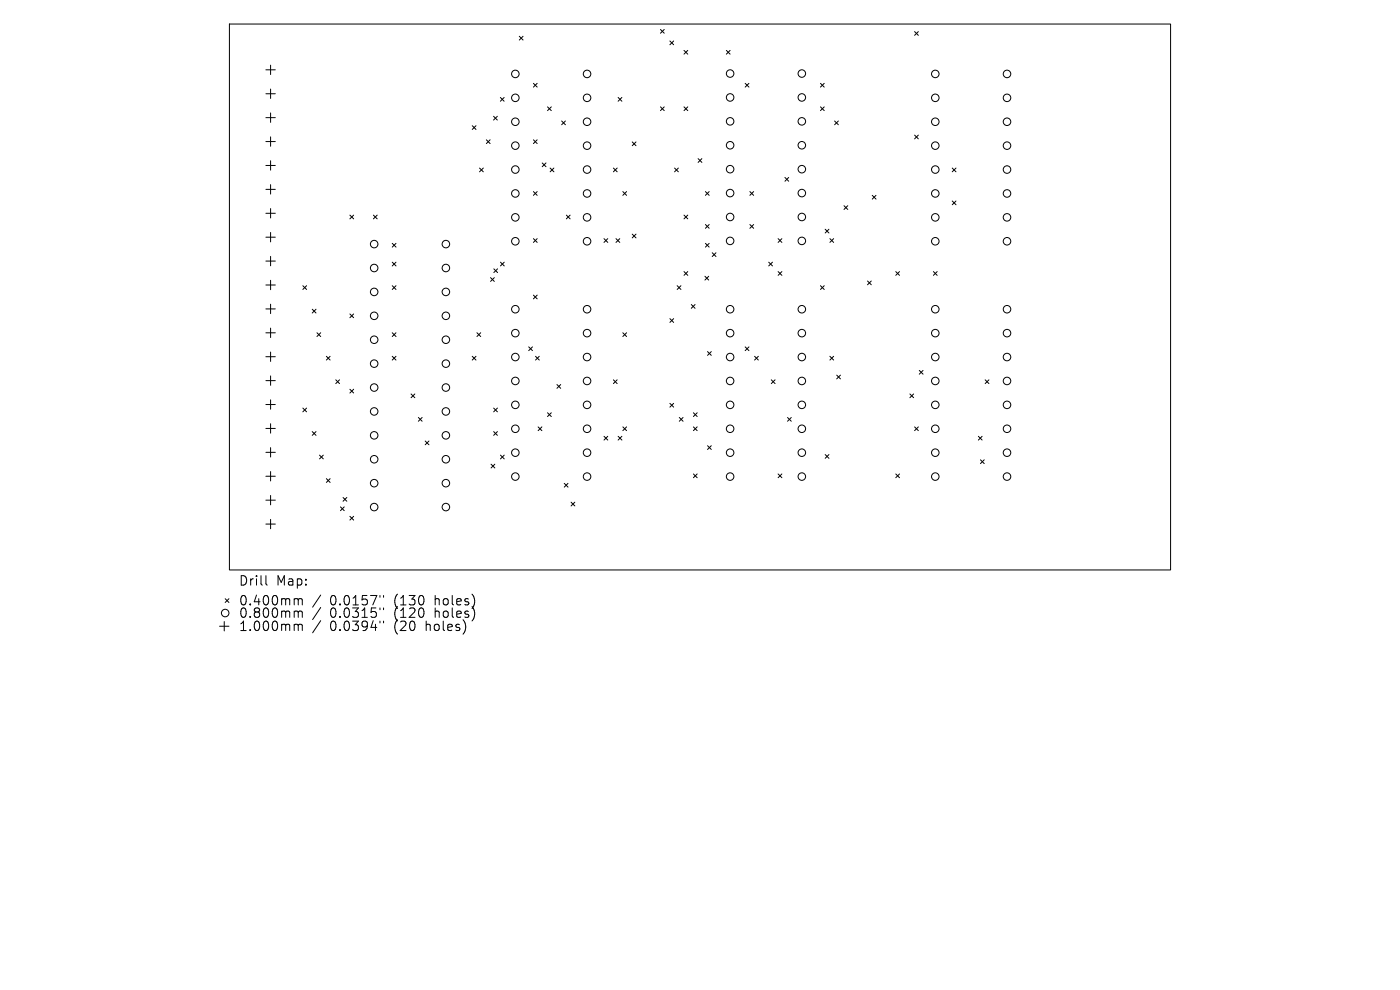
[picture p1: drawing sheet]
<svg xmlns="http://www.w3.org/2000/svg" width="297mm" height="210mm" viewBox="0 0 297 210" stroke-linecap="round" stroke-linejoin="round" font-family="sans-serif">
<defs><g id="words">
<g font-size="2.8">
<text x="50.6" y="124.5">Drill</text>
<text x="58.6" y="124.5">Map:</text>
<text x="50.6" y="128.7">0.400mm</text>
<text x="50.6" y="131.3">0.800mm</text>
<text x="70" y="128.7">0.0157&quot;</text>
<text x="70" y="131.3">0.0315&quot;</text>
<text x="83.7" y="128.7">(130</text>
<text x="83.7" y="131.3">(120</text>
<text x="92.5" y="128.7">holes)</text>
<text x="92.5" y="131.3">holes)</text>
<text x="50.6" y="134.1">1.000mm</text>
<text x="70" y="134.1">0.0394&quot;</text>
<text x="83.7" y="134.1">(20</text>
<text x="90.6" y="134.1">holes)</text>
</g>
</g></defs>
<g fill="none" stroke="#000" stroke-width=".21">
<path d="M48.7 5.1h199.6v115.8h-199.6zM56.4 14.8h2M56.4 19.9h2M57.4 13.8v2M57.4 18.9v2M110.2 7.7l.8 .8M111 7.7l-.8 .8M113.2 17.7l.8 .8M114 17.7l-.8 .8M140.1 6.2l.8 .8M140.9 6.2l-.8 .8M142.1 8.7l.8 .8"/>
<path d="M142.9 8.7l-.8 .8M145.1 10.7l.8 .8M145.9 10.7l-.8 .8M154.1 10.7l.8 .8M154.9 10.7l-.8 .8M158.1 17.7l.8 .8M158.9 17.7l-.8 .8M174.1 17.7l.8 .8M174.9 17.7l-.8 .8M194 6.7l.8 .8M194.8 6.7l-.8 .8M56.4 25h2"/>
<path d="M56.4 30h2M56.4 35.1h2M57.4 24v2M57.4 29v2M57.4 34.1v2M57.4 39.2v2M100.2 26.7l.8 .8M101 26.7l-.8 .8M101.7 35.6l.8 .8M102.5 35.6l-.8 .8M103.2 29.7l.8 .8M104 29.7l-.8 .8"/>
<path d="M104.7 24.7l.8 .8M105.5 24.7l-.8 .8M106.2 20.7l.8 .8M107 20.7l-.8 .8M113.2 29.7l.8 .8M114 29.7l-.8 .8M115 34.6l.8 .8M115.8 34.6l-.8 .8M116.2 22.7l.8 .8M116.7 35.6l.8 .8M117 22.7l-.8 .8M117.5 35.6l-.8 .8"/>
<path d="M119.2 25.7l.7 .8M119.9 25.7l-.7 .8M130.1 35.6l.8 .8M130.9 35.6l-.8 .8M131.1 20.7l.8 .8M131.9 20.7l-.8 .8M134.1 30.1l.8 .8M134.9 30.1l-.8 .8M140.1 22.7l.8 .8M140.9 22.7l-.8 .8M143.1 35.6l.8 .8M143.9 35.6l-.8 .8"/>
<path d="M145.1 22.7l.8 .8M145.9 22.7l-.8 .8M148.1 33.7l.8 .8M148.9 33.7l-.8 .8M166.5 37.6l.8 .8M167.3 37.6l-.8 .8M174.1 22.7l.8 .8M174.9 22.7l-.8 .8M177.1 25.7l.8 .8M177.9 25.7l-.8 .8M194 28.7l.8 .8M194.8 28.7l-.8 .8"/>
<path d="M202 35.6l.8 .8M202.8 35.6l-.8 .8M56.4 40.2h2M56.4 45.2h2M56.4 50.3h2M56.4 55.4h2M57.4 44.2v2M57.4 49.3v2M57.4 54.4v2M57.4 59.5v2M74.2 45.6l.8 .8M75 45.6l-.8 .8"/>
<path d="M79.2 45.6l.8 .8M80 45.6l-.8 .8M83.2 51.6l.8 .8M83.2 55.6l.8 .8M84 51.6l-.8 .8M84 55.6l-.8 .8M104.1 58.9l.8 .8M104.8 57l.8 .8M104.9 58.9l-.8 .8M105.6 57l-.8 .8M106.2 55.6l.8 .8M107 55.6l-.8 .8"/>
<path d="M113.2 40.6l.8 .8M113.2 50.6l.8 .8M114 40.6l-.8 .8M114 50.6l-.8 .8M120.1 45.6l.8 .8M120.9 45.6l-.8 .8M128.1 50.6l.8 .8M128.9 50.6l-.8 .8M130.7 50.6l.8 .8M131.5 50.6l-.8 .8M132.1 40.6l.8 .8M132.9 40.6l-.8 .8"/>
<path d="M134.1 49.7l.8 .8M134.9 49.7l-.8 .8M145.1 45.6l.8 .8M145.1 57.6l.8 .8M145.9 57.6l-.8 .8M145.9 45.6l-.8 .8M149.5 58.6l.8 .8M149.7 40.6l.7 .8M149.7 47.6l.7 .8M149.7 51.6l.7 .8M150.3 58.6l-.8 .8M150.4 40.6l-.7 .8"/>
<path d="M150.4 47.6l-.7 .8M150.4 51.6l-.7 .8M151.1 53.6l.8 .8M151.9 53.6l-.8 .8M159.1 40.6l.8 .8M159.1 47.6l.8 .8M159.9 40.6l-.8 .8M159.9 47.6l-.8 .8M163.1 55.6l.8 .8M163.9 55.6l-.8 .8M165.1 57.6l.8 .8M165.1 50.6l.8 .8"/>
<path d="M165.9 57.6l-.8 .8M165.9 50.6l-.8 .8M175.1 48.6l.8 .8M175.9 48.6l-.8 .8M176.1 50.6l.8 .8M176.9 50.6l-.8 .8M179 43.6l.8 .8M179.8 43.6l-.8 .8M184 59.6l.8 .8M184.8 59.6l-.8 .8M185 41.4l.8 .8M185.8 41.4l-.8 .8"/>
<path d="M190 57.6l.8 .8M190.8 57.6l-.8 .8M198 57.6l.8 .8M198.8 57.6l-.8 .8M202 42.6l.8 .8M202.8 42.6l-.8 .8M56.4 60.5h2M56.4 65.5h2M56.4 70.6h2M56.4 75.7h2M57.4 64.5v2M57.4 69.6v2"/>
<path d="M57.4 74.7v2M57.4 79.7v2M64.2 60.6l.8 .8M65 60.6l-.8 .8M66.2 65.6l.8 .8M67 65.6l-.8 .8M67.2 70.6l.8 .8M68 70.6l-.8 .8M69.2 75.6l.8 .8M70 75.6l-.8 .8M74.2 66.6l.8 .8M75 66.6l-.8 .8"/>
<path d="M83.2 75.6l.8 .8M83.2 60.6l.8 .8M83.2 70.6l.8 .8M84 60.6l-.8 .8M84 70.6l-.8 .8M84 75.6l-.8 .8M100.2 75.6l.8 .8M101 75.6l-.8 .8M101.2 70.6l.8 .8M102 70.6l-.8 .8M112.2 73.6l.8 .8M113 73.6l-.8 .8"/>
<path d="M113.2 62.6l.8 .8M113.6 75.6l.8 .8M114 62.6l-.8 .8M114.4 75.6l-.8 .8M132.1 70.6l.8 .8M132.9 70.6l-.8 .8M142.1 67.6l.8 .8M142.9 67.6l-.8 .8M143.7 60.6l.8 .8M144.5 60.6l-.8 .8M146.7 64.6l.8 .8M147.5 64.6l-.8 .8"/>
<path d="M150.1 74.6l.8 .8M150.9 74.6l-.8 .8M158.1 73.6l.8 .8M158.9 73.6l-.8 .8M160.1 75.6l.8 .8M160.9 75.6l-.8 .8M174.1 60.6l.8 .8M174.9 60.6l-.8 .8M176.1 75.6l.8 .8M176.9 75.6l-.8 .8M177.5 79.6l.8 .8M178.3 79.6l-.8 .8"/>
<path d="M195 78.6l.8 .8M195.8 78.6l-.8 .8M56.4 80.7h2M56.4 85.8h2M56.4 90.9h2M56.4 96h2M57.4 84.8v2M57.4 89.9v2M57.4 95v2M64.2 86.6l.8 .8M65 86.6l-.8 .8M66.2 91.6l.8 .8"/>
<path d="M67 91.6l-.8 .8M67.8 96.5l.8 .8M68.6 96.5l-.8 .8M71.2 80.6l.8 .8M72 80.6l-.8 .8M74.2 82.6l.8 .8M75 82.6l-.8 .8M87.2 83.6l.8 .8M88 83.6l-.8 .8M88.8 88.6l.8 .8M89.6 88.6l-.8 .8M90.2 93.6l.8 .7"/>
<path d="M91 93.6l-.8 .7M104.2 98.5l.8 .8M104.7 86.6l.8 .8M104.7 91.6l.8 .8M105 98.5l-.8 .8M105.5 86.6l-.8 .8M105.5 91.6l-.8 .8M106.2 96.5l.8 .8M107 96.5l-.8 .8M114.2 90.6l.8 .8M115 90.6l-.8 .8M116.2 87.6l.8 .8"/>
<path d="M117 87.6l-.8 .8M118.2 81.6l.8 .8M119 81.6l-.8 .8M128.1 92.6l.8 .8M128.9 92.6l-.8 .8M130.1 80.6l.8 .8M130.9 80.6l-.8 .8M131.1 92.6l.8 .8M131.9 92.6l-.8 .8M132.1 90.6l.8 .8M132.9 90.6l-.8 .8M142.1 85.6l.8 .8"/>
<path d="M142.9 85.6l-.8 .8M144.1 88.6l.8 .8M144.9 88.6l-.8 .8M147.1 87.6l.8 .8M147.1 90.6l.8 .8M147.9 87.6l-.8 .8M147.9 90.6l-.8 .8M150.1 94.5l.8 .8M150.9 94.5l-.8 .8M163.6 80.6l.8 .8M164.4 80.6l-.8 .8M167.1 88.6l.8 .8"/>
<path d="M167.9 88.6l-.8 .8M175.1 96.4l.8 .8M175.9 96.4l-.8 .8M193 83.6l.8 .8M193.8 83.6l-.8 .8M194 90.6l.8 .8M194.8 90.6l-.8 .8M207.6 92.6l.8 .8M208 97.5l.8 .8M208.4 92.6l-.8 .8M208.8 97.5l-.8 .8M209 80.6l.8 .8"/>
<path d="M209.8 80.6l-.8 .8M56.4 101h2M56.4 106.1h2M56.4 111.2h2M57.4 100v2M57.4 105.1v2M57.4 110.2v2M69.2 101.5l.8 .8M70 101.5l-.8 .8M72.2 107.5l.8 .8M72.8 105.5l.8 .8M73 107.5l-.8 .8"/>
<path d="M73.6 105.5l-.8 .8M74.2 109.5l.8 .8M75 109.5l-.8 .8M119.7 102.5l.8 .8M120.5 102.5l-.8 .8M121.1 106.5l.8 .8M121.9 106.5l-.8 .8M147.1 100.5l.8 .8M147.9 100.5l-.8 .8M165.1 100.5l.8 .8M165.9 100.5l-.8 .8M190 100.5l.8 .8"/>
<path d="M190.8 100.5l-.8 .8M46.6 132.8h2M47.6 131.8v2M47.8 127l.8 .8M48.6 127l-.8 .8M56.4 122.1v1.7l.3 .3M62.7 127l.5 .1 .1 .2M62.7 129.6h.3l.3 .3M62.7 132.4h.3l.3 .3M63.3 127.3l.3-.3 .4 .1 .1 1.2M63.3 127.3v1M63.3 129.9v1.1"/>
<path d="M63.3 132.7v1.1M63.3 129.9l.3-.3 .4 .1 .1 1.3M63.3 132.7l.3-.3 .4 .1 .1 1.3M68 126.2l-1.7 2.6M68 128.9l-1.7 2.5M68 131.7l-1.7 2.5M80.6 126.3v.4M80.6 129v.3M80.6 131.8v.3M81.4 126.3v.4M81.4 129v.3M81.4 131.8v.3"/>
<circle cx="109.3" cy="15.7" r=".8"/>
<circle cx="124.5" cy="15.7" r=".8"/>
<circle cx="154.9" cy="15.6" r=".8"/>
<circle cx="170.1" cy="15.6" r=".8"/>
<circle cx="198.4" cy="15.7" r=".8"/>
<circle cx="213.6" cy="15.7" r=".8"/>
<circle cx="109.3" cy="30.9" r=".8"/>
<circle cx="109.3" cy="20.8" r=".8"/>
<circle cx="109.3" cy="36" r=".8"/>
<circle cx="109.3" cy="25.8" r=".8"/>
<circle cx="124.5" cy="30.9" r=".8"/>
<circle cx="124.5" cy="20.8" r=".8"/>
<circle cx="124.5" cy="36" r=".8"/>
<circle cx="124.5" cy="25.8" r=".8"/>
<circle cx="154.9" cy="35.9" r=".8"/>
<circle cx="154.9" cy="20.7" r=".8"/>
<circle cx="154.9" cy="25.7" r=".8"/>
<circle cx="154.9" cy="30.8" r=".8"/>
<circle cx="170.1" cy="35.9" r=".8"/>
<circle cx="170.1" cy="20.7" r=".8"/>
<circle cx="170.1" cy="25.7" r=".8"/>
<circle cx="170.1" cy="30.8" r=".8"/>
<circle cx="198.4" cy="30.9" r=".8"/>
<circle cx="198.4" cy="20.8" r=".8"/>
<circle cx="198.4" cy="36" r=".8"/>
<circle cx="198.4" cy="25.8" r=".8"/>
<circle cx="213.6" cy="30.9" r=".8"/>
<circle cx="213.6" cy="20.8" r=".8"/>
<circle cx="213.6" cy="36" r=".8"/>
<circle cx="213.6" cy="25.8" r=".8"/>
<circle cx="79.4" cy="56.9" r=".8"/>
<circle cx="79.4" cy="51.8" r=".8"/>
<circle cx="94.6" cy="56.9" r=".8"/>
<circle cx="94.6" cy="51.8" r=".8"/>
<circle cx="109.3" cy="46.1" r=".8"/>
<circle cx="109.3" cy="51.2" r=".8"/>
<circle cx="109.3" cy="41" r=".8"/>
<circle cx="124.5" cy="46.1" r=".8"/>
<circle cx="124.5" cy="51.2" r=".8"/>
<circle cx="124.5" cy="41" r=".8"/>
<circle cx="154.9" cy="51.1" r=".8"/>
<circle cx="154.9" cy="41" r=".8"/>
<circle cx="154.9" cy="46" r=".8"/>
<circle cx="170.1" cy="51.1" r=".8"/>
<circle cx="170.1" cy="41" r=".8"/>
<circle cx="170.1" cy="46" r=".8"/>
<circle cx="198.4" cy="46.1" r=".8"/>
<circle cx="198.4" cy="51.2" r=".8"/>
<circle cx="198.4" cy="41" r=".8"/>
<circle cx="213.6" cy="46.1" r=".8"/>
<circle cx="213.6" cy="51.2" r=".8"/>
<circle cx="213.6" cy="41" r=".8"/>
<circle cx="79.4" cy="61.9" r=".8"/>
<circle cx="79.4" cy="77.1" r=".8"/>
<circle cx="79.4" cy="72.1" r=".8"/>
<circle cx="79.4" cy="67" r=".8"/>
<circle cx="94.6" cy="61.9" r=".8"/>
<circle cx="94.6" cy="77.1" r=".8"/>
<circle cx="94.6" cy="72.1" r=".8"/>
<circle cx="94.6" cy="67" r=".8"/>
<circle cx="109.3" cy="65.6" r=".8"/>
<circle cx="109.3" cy="70.7" r=".8"/>
<circle cx="109.3" cy="75.7" r=".8"/>
<circle cx="124.5" cy="65.6" r=".8"/>
<circle cx="124.5" cy="70.7" r=".8"/>
<circle cx="124.5" cy="75.7" r=".8"/>
<circle cx="154.9" cy="65.6" r=".8"/>
<circle cx="154.9" cy="70.7" r=".8"/>
<circle cx="154.9" cy="75.7" r=".8"/>
<circle cx="170.1" cy="65.6" r=".8"/>
<circle cx="170.1" cy="70.7" r=".8"/>
<circle cx="170.1" cy="75.7" r=".8"/>
<circle cx="198.4" cy="65.6" r=".8"/>
<circle cx="198.4" cy="70.7" r=".8"/>
<circle cx="198.4" cy="75.7" r=".8"/>
<circle cx="213.6" cy="65.6" r=".8"/>
<circle cx="213.6" cy="70.7" r=".8"/>
<circle cx="213.6" cy="75.7" r=".8"/>
<circle cx="79.4" cy="92.4" r=".8"/>
<circle cx="79.4" cy="97.4" r=".8"/>
<circle cx="79.4" cy="82.2" r=".8"/>
<circle cx="79.4" cy="87.3" r=".8"/>
<circle cx="94.6" cy="92.4" r=".8"/>
<circle cx="94.6" cy="97.4" r=".8"/>
<circle cx="94.6" cy="82.2" r=".8"/>
<circle cx="94.6" cy="87.3" r=".8"/>
<circle cx="109.3" cy="96" r=".8"/>
<circle cx="109.3" cy="80.8" r=".8"/>
<circle cx="109.3" cy="85.9" r=".8"/>
<circle cx="109.3" cy="91" r=".8"/>
<circle cx="124.5" cy="96" r=".8"/>
<circle cx="124.5" cy="80.8" r=".8"/>
<circle cx="124.5" cy="85.9" r=".8"/>
<circle cx="124.5" cy="91" r=".8"/>
<circle cx="154.9" cy="96" r=".8"/>
<circle cx="154.9" cy="80.8" r=".8"/>
<circle cx="154.9" cy="85.9" r=".8"/>
<circle cx="154.9" cy="91" r=".8"/>
<circle cx="170.1" cy="96" r=".8"/>
<circle cx="170.1" cy="80.8" r=".8"/>
<circle cx="170.1" cy="85.9" r=".8"/>
<circle cx="170.1" cy="91" r=".8"/>
<circle cx="198.4" cy="96" r=".8"/>
<circle cx="198.4" cy="80.8" r=".8"/>
<circle cx="198.4" cy="85.9" r=".8"/>
<circle cx="198.4" cy="91" r=".8"/>
<circle cx="213.6" cy="96" r=".8"/>
<circle cx="213.6" cy="80.8" r=".8"/>
<circle cx="213.6" cy="85.9" r=".8"/>
<circle cx="213.6" cy="91" r=".8"/>
<circle cx="79.4" cy="107.6" r=".8"/>
<circle cx="79.4" cy="102.5" r=".8"/>
<circle cx="94.6" cy="107.6" r=".8"/>
<circle cx="94.6" cy="102.5" r=".8"/>
<circle cx="109.3" cy="101.1" r=".8"/>
<circle cx="124.5" cy="101.1" r=".8"/>
<circle cx="154.9" cy="101.1" r=".8"/>
<circle cx="170.1" cy="101.1" r=".8"/>
<circle cx="198.4" cy="101.1" r=".8"/>
<circle cx="213.6" cy="101.1" r=".8"/>
<circle cx="47.8" cy="130" r=".8"/>
</g>
<use href="#words"/>
</svg>
